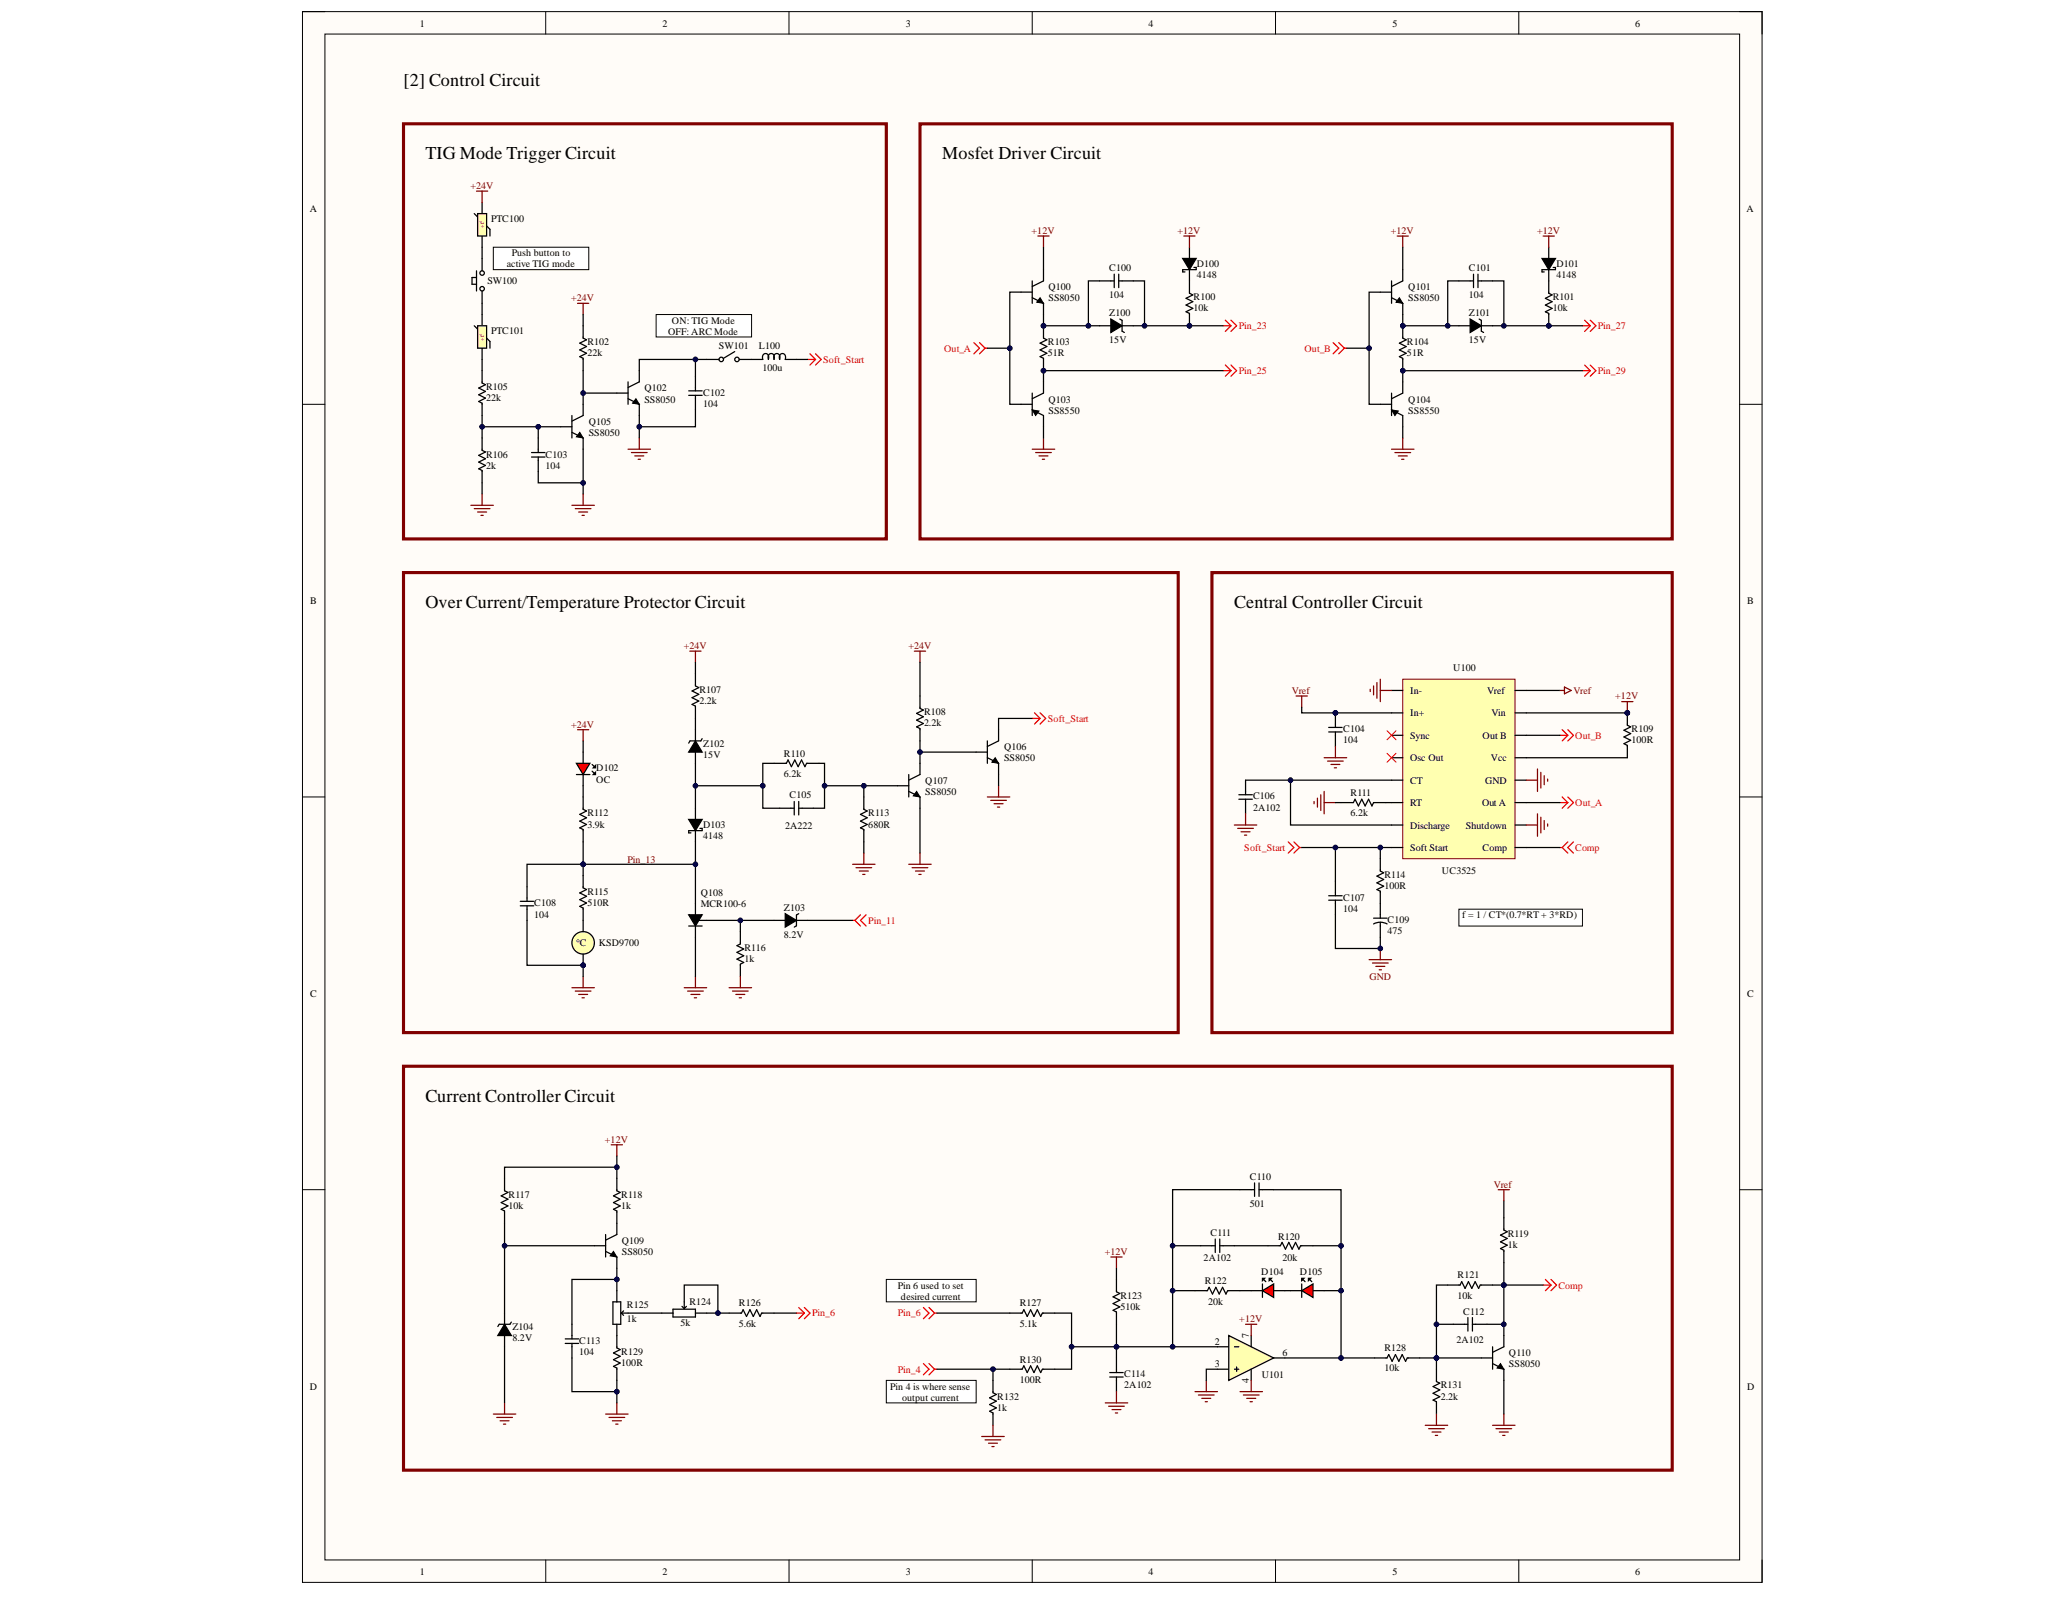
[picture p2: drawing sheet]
<svg xmlns="http://www.w3.org/2000/svg" width="279mm" height="216mm" viewBox="0 0 279 216" stroke-linecap="round" stroke-linejoin="round" font-family="sans-serif">
<defs><g id="words">
<g font-size="2.5">
<text x="54.5" y="11.7">[2] Control Circuit</text>
<text x="57.5" y="21.5">TIG Mode Trigger Circuit</text>
<text x="127.4" y="21.5">Mosfet Driver Circuit</text>
<text x="57.5" y="82.2">Over Current/Temperature Protector Circuit</text>
<text x="166.8" y="82.2">Central Controller Circuit</text>
<text x="57.5" y="149">Current Controller Circuit</text>
</g>
<g font-size="1.4">
<text x="56.7" y="3.6">1</text>
<text x="89.6" y="3.6">2</text>
<text x="122.4" y="3.6">3</text>
<text x="155.3" y="3.6">4</text>
<text x="188.2" y="3.6">5</text>
<text x="221" y="3.6">6</text>
<text x="41.9" y="28.6">A</text>
<text x="66.4" y="30">PTC100</text>
<text x="236.1" y="28.6">A</text>
<text x="69.2" y="34.6">Push button to</text>
<text x="65.9" y="38.4">SW100</text>
<text x="68.5" y="36.2">active TIG mode</text>
<text x="141.7" y="39.2">Q100</text>
<text x="141.7" y="40.7">SS8050</text>
<text x="149.9" y="36.7">C100</text>
<text x="149.9" y="40.3">104</text>
<text x="161.3" y="40.6">R100</text>
<text x="161.8" y="36.1">D100</text>
<text x="161.8" y="37.6">4148</text>
<text x="190.4" y="39.2">Q101</text>
<text x="190.4" y="40.7">SS8050</text>
<text x="198.6" y="36.7">C101</text>
<text x="198.6" y="40.3">104</text>
<text x="209.9" y="40.6">R101</text>
<text x="210.4" y="36.1">D101</text>
<text x="210.4" y="37.6">4148</text>
<text x="66.4" y="45.1">PTC101</text>
<text x="79.4" y="46.6">R102</text>
<text x="90.3" y="45.3">OFF: ARC Mode</text>
<text x="90.8" y="43.8">ON: TIG Mode</text>
<text x="97.2" y="47.1">SW101</text>
<text x="102.6" y="47.1">L100</text>
<text x="141.6" y="46.6">R103</text>
<text x="149.9" y="42.8">Z100</text>
<text x="149.9" y="46.4">15V</text>
<text x="161.3" y="42.1">10k</text>
<text x="190.2" y="46.6">R104</text>
<text x="198.6" y="42.8">Z101</text>
<text x="198.6" y="46.4">15V</text>
<text x="209.9" y="42.1">10k</text>
<text x="65.7" y="52.7">R105</text>
<text x="79.4" y="48.2">22k</text>
<text x="87.1" y="52.9">Q102</text>
<text x="95" y="53.5">C102</text>
<text x="103.1" y="50.2">100u</text>
<text x="141.6" y="48.2">51R</text>
<text x="190.2" y="48.2">51R</text>
<text x="65.7" y="54.2">22k</text>
<text x="79.6" y="57.5">Q105</text>
<text x="79.6" y="59">SS8050</text>
<text x="87.1" y="54.4">SS8050</text>
<text x="95" y="55">104</text>
<text x="141.7" y="54.4">Q103</text>
<text x="141.7" y="55.9">SS8550</text>
<text x="190.4" y="54.4">Q104</text>
<text x="190.4" y="55.9">SS8550</text>
<text x="65.7" y="61.9">R106</text>
<text x="65.7" y="63.4">2k</text>
<text x="73.7" y="61.9">C103</text>
<text x="73.7" y="63.4">104</text>
<text x="41.9" y="81.7">B</text>
<text x="236.2" y="81.7">B</text>
<text x="94.5" y="93.7">R107</text>
<text x="94.5" y="95.2">2.2k</text>
<text x="190.6" y="93.8">In-</text>
<text x="196.4" y="90.8">U100</text>
<text x="201" y="93.8">Vref</text>
<text x="95" y="101">Z102</text>
<text x="124.9" y="96.7">R108</text>
<text x="124.9" y="98.2">2.2k</text>
<text x="135.7" y="101.4">Q106</text>
<text x="181.6" y="99">C104</text>
<text x="181.6" y="100.5">104</text>
<text x="190.6" y="96.8">In+</text>
<text x="190.6" y="99.9">Sync</text>
<text x="200.4" y="99.9">Out B</text>
<text x="201.6" y="96.8">Vin</text>
<text x="220.5" y="99">R109</text>
<text x="220.5" y="100.5">100R</text>
<text x="80.6" y="104.3">D102</text>
<text x="80.6" y="105.8">OC</text>
<text x="95" y="102.5">15V</text>
<text x="106" y="102.3">R110</text>
<text x="106" y="105">6.2k</text>
<text x="106.7" y="107.9">C105</text>
<text x="125.1" y="106">Q107</text>
<text x="125.1" y="107.5">SS8050</text>
<text x="135.7" y="102.9">SS8050</text>
<text x="182.6" y="107.7">R111</text>
<text x="190.6" y="102.9">Osc Out</text>
<text x="190.6" y="106">CT</text>
<text x="200.8" y="106">GND</text>
<text x="201.5" y="102.9">Vcc</text>
<text x="79.4" y="110.4">R112</text>
<text x="79.4" y="111.9">3.9k</text>
<text x="95" y="111.9">D103</text>
<text x="95" y="113.4">4148</text>
<text x="106.1" y="112.1">2A222</text>
<text x="117.4" y="110.4">R113</text>
<text x="117.4" y="111.9">680R</text>
<text x="169.4" y="108.1">C106</text>
<text x="169.4" y="109.6">2A102</text>
<text x="182.6" y="110.4">6.2k</text>
<text x="190.6" y="109">RT</text>
<text x="190.6" y="112.1">Discharge</text>
<text x="198.1" y="112.1">Shutdown</text>
<text x="200.3" y="109">Out A</text>
<text x="187.1" y="118.7">R114</text>
<text x="190.6" y="115.1">Soft Start</text>
<text x="194.9" y="118.1">UC3525</text>
<text x="200.4" y="115.1">Comp</text>
<text x="72.2" y="122.5">C108</text>
<text x="72.2" y="124.1">104</text>
<text x="79.4" y="121">R115</text>
<text x="79.4" y="122.5">510R</text>
<text x="94.7" y="121.1">Q108</text>
<text x="94.7" y="122.6">MCR100-6</text>
<text x="106" y="123.1">Z103</text>
<text x="181.6" y="121.8">C107</text>
<text x="181.6" y="123.3">104</text>
<text x="187.1" y="120.3">100R</text>
<text x="187.6" y="124.7">C109</text>
<text x="197.6" y="124.1">f = 1 / CT*(0.7*RT + 3*RD)</text>
<text x="77.9" y="127.9">°C</text>
<text x="80.9" y="127.9">KSD9700</text>
<text x="100.6" y="128.5">R116</text>
<text x="100.6" y="130.1">1k</text>
<text x="106" y="126.8">8.2V</text>
<text x="187.6" y="126.3">475</text>
<text x="41.9" y="134.8">C</text>
<text x="236.2" y="134.8">C</text>
<text x="68.7" y="161.9">R117</text>
<text x="84" y="161.9">R118</text>
<text x="169" y="159.5">C110</text>
<text x="68.7" y="163.4">10k</text>
<text x="84" y="163.4">1k</text>
<text x="163.6" y="167.1">C111</text>
<text x="169" y="163.2">501</text>
<text x="172.8" y="167.6">R120</text>
<text x="203.8" y="167.2">R119</text>
<text x="84.1" y="168.2">Q109</text>
<text x="84.1" y="169.7">SS8050</text>
<text x="162.7" y="170.5">2A102</text>
<text x="162.9" y="173.6">R122</text>
<text x="170.5" y="172.4">D104</text>
<text x="173.4" y="170.5">20k</text>
<text x="175.7" y="172.4">D105</text>
<text x="197" y="172.8">R121</text>
<text x="203.8" y="168.8">1k</text>
<text x="69.3" y="179.8">Z104</text>
<text x="84.7" y="176.8">R125</text>
<text x="84.7" y="178.7">1k</text>
<text x="92" y="179.2">5k</text>
<text x="93.2" y="176.5">R124</text>
<text x="99.9" y="176.6">R126</text>
<text x="99.9" y="179.4">5.6k</text>
<text x="121.3" y="174.3">Pin 6 used to set</text>
<text x="121.8" y="175.8">desired current</text>
<text x="137.8" y="176.6">R127</text>
<text x="137.8" y="179.4">5.1k</text>
<text x="151.5" y="175.6">R123</text>
<text x="151.5" y="177.1">510k</text>
<text x="163.3" y="176.5">20k</text>
<text x="197" y="175.6">10k</text>
<text x="197.8" y="177.7">C112</text>
<text x="69.3" y="181.4">8.2V</text>
<text x="78.3" y="181.7">C113</text>
<text x="78.3" y="183.1">104</text>
<text x="84" y="183.1">R129</text>
<text x="84" y="184.7">100R</text>
<text x="137.8" y="184.2">R130</text>
<text x="164.2" y="181.8">2</text>
<text x="164.2" y="184.8">3</text>
<text x="173.4" y="183.3">6</text>
<text x="187.1" y="182.7">R128</text>
<text x="187.1" y="185.4">10k</text>
<text x="196.9" y="181.5">2A102</text>
<text x="204" y="183.3">Q110</text>
<text x="204" y="184.8">SS8050</text>
<text x="41.9" y="187.9">D</text>
<text x="120.3" y="187.9">Pin 4 is where sense</text>
<text x="121.9" y="189.4">output current</text>
<text x="134.8" y="189.2">R132</text>
<text x="134.8" y="190.7">1k</text>
<text x="137.8" y="186.9">100R</text>
<text x="152" y="186.2">C114</text>
<text x="152" y="187.7">2A102</text>
<text x="170.6" y="186.3">U101</text>
<text x="194.7" y="187.7">R131</text>
<text x="194.7" y="189.2">2.2k</text>
<text x="236.2" y="187.9">D</text>
<text x="56.7" y="212.9">1</text>
<text x="89.6" y="212.9">2</text>
<text x="122.4" y="212.9">3</text>
<text x="155.3" y="212.9">4</text>
<text x="188.2" y="212.9">5</text>
<text x="221" y="212.9">6</text>
</g>
<g font-size="1.4" fill="#800000">
<text x="63.6" y="25.6">+24V</text>
<text x="139.4" y="31.7">+12V</text>
<text x="159.1" y="31.7">+12V</text>
<text x="188" y="31.7">+12V</text>
<text x="207.8" y="31.7">+12V</text>
<text x="77.2" y="40.7">+24V</text>
<text x="92.4" y="87.8">+24V</text>
<text x="122.8" y="87.8">+24V</text>
<text x="174.6" y="93.8">Vref</text>
<text x="212.7" y="93.8">Vref</text>
<text x="218.3" y="94.6">+12V</text>
<text x="77.2" y="98.4">+24V</text>
<text x="84.8" y="116.6">Pin_13</text>
<text x="185.1" y="132.5">GND</text>
<text x="81.8" y="154.5">+12V</text>
<text x="201.9" y="160.6">Vref</text>
<text x="149.3" y="169.7">+12V</text>
<text x="167.5" y="178.7">+12V</text>
</g>
<g font-size="1.4" fill="#f00">
<text x="127.6" y="47.6">Out_A</text>
<text x="167.4" y="44.5">Pin_23</text>
<text x="176.3" y="47.6">Out_B</text>
<text x="216" y="44.5">Pin_27</text>
<text x="111.3" y="49.1">Soft_Start</text>
<text x="167.4" y="50.6">Pin_25</text>
<text x="216" y="50.6">Pin_29</text>
<text x="141.6" y="97.6">Soft_Start</text>
<text x="212.9" y="99.9">Out_B</text>
<text x="212.9" y="109">Out_A</text>
<text x="168.2" y="115.1">Soft_Start</text>
<text x="212.9" y="115.1">Comp</text>
<text x="117.4" y="124.9">Pin_11</text>
<text x="109.8" y="178">Pin_6</text>
<text x="121.3" y="178">Pin_6</text>
<text x="210.6" y="174.3">Comp</text>
<text x="121.3" y="185.6">Pin_4</text>
</g>
<g font-size="1.3">
<text x="168.8" y="180.8" transform="rotate(-90 168.8 180.8)">7</text>
<text x="168.8" y="186.9" transform="rotate(-90 168.8 186.9)">4</text>
</g>
<g font-size=".8" fill="#980000">
<text x="65.5" y="30.8" transform="rotate(-90 65.5 30.8)">+t°</text>
<text x="65.5" y="46" transform="rotate(-90 65.5 46)">+t°</text>
</g>
</g></defs>
<path d="M40.9 1.6h197.3v212.3h-197.3z" fill-rule="evenodd" fill="#fffcf8"/>
<path d="M40.9 1.6h197.3v212.3h-197.3z" fill="none" stroke="#000" stroke-width=".14"/>
<path d="M43.9 4.6h191.2v206.3h-191.2z" fill-rule="evenodd" fill="#fffcf8"/>
<g fill="none" stroke="#000" stroke-width=".14">
<path d="M40.9 1.6h3M43.9 4.6h191.2v206.3h-191.2zM73.8 1.6v3M106.6 1.6v3M139.5 1.6v3M172.4 1.6v3M205.3 1.6v3M235.1 1.6h3.1v3M40.9 54.7h3M235.1 54.7h3.1M40.9 107.7h3M235.1 107.7h3.1"/>
<path d="M40.9 160.8h3M235.1 160.8h3.1M73.8 210.9v3M106.7 210.9v3M139.5 210.9v3M172.4 210.9v3M205.3 210.9v3M238.2 210.9v3"/>
</g>
<path d="M189.6 91.8h15.2v24.3h-15.2z" fill-rule="evenodd" fill="#ffffb0"/>
<path d="M189.6 91.8h15.2v24.3h-15.2z" fill="none" stroke="#800000" stroke-width=".14"/>
<g fill="none" stroke="#000" stroke-width=".17">
<path d="M188.1 93.3h1.5M188.1 96.4h1.5M188.1 99.4h1.5M204.8 93.3h1.5M204.8 96.4h1.5M204.8 99.4h1.5M188.1 102.4h1.5M188.1 105.5h1.5M188.1 108.5h1.5M188.1 111.5h1.5M188.1 114.6h1.5M204.8 102.4h1.5"/>
<path d="M204.8 105.5h1.5M204.8 108.5h1.5M204.8 111.5h1.5M204.8 114.6h1.5"/>
</g>
<path d="M219.2 94.9h1.5M220 94.9v1.5" fill="none" stroke="#800000" stroke-width=".17"/>
<circle cx="220" cy="96.4" r=".3" fill="#000080"/>
<circle cx="220" cy="96.4" r=".3" fill="none" stroke="#000080" stroke-width=".14"/>
<circle cx="220" cy="96.4" r=".3" fill="#000080"/>
<circle cx="220" cy="96.4" r=".3" fill="none" stroke="#000080" stroke-width=".14"/>
<path d="M220 98l.4 .3-.9 .4 .9 .5-.9 .4 .9 .5-.9 .4 .5 .3M220 96.4v1.5" fill="none" stroke="#000" stroke-width=".17"/>
<circle cx="220" cy="96.4" r=".3" fill="#000080"/>
<circle cx="220" cy="96.4" r=".3" fill="none" stroke="#000080" stroke-width=".14"/>
<path d="M220 97.9v.1M186.6 116.1v1.7l.4 .2-.9 .4 .9 .5-.9 .5 .9 .4-.9 .5 .5 .2v3.6M220 100.8v1.6M185.7 124.9a1.91 1.91 0 0 1 1.8 0M185.7 124.1h1.8M186.6 124.7v2" fill="none" stroke="#000" stroke-width=".17"/>
<path d="M185.1 129.7h3M185.5 130.2h2.1M186 130.6h1.2M186.4 131.1h.3M186.6 128.2v1.5" fill="none" stroke="#800000" stroke-width=".17"/>
<circle cx="186.6" cy="128.2" r=".3" fill="#000080"/>
<circle cx="186.6" cy="128.2" r=".3" fill="none" stroke="#000080" stroke-width=".14"/>
<path d="M167.5 107.4h1.8M167.5 108h1.8M168.4 105.5v1.9M168.4 108v2M180.5 119.1v2M181.3 108.5h1.6l.3-.5 .4 1 .5-1 .4 1 .5-1 .4 1 .3-.5h1.6M179.6 121.7h1.8M179.6 121.1h1.8M180.5 121.7v2" fill="none" stroke="#000" stroke-width=".17"/>
<g fill="none" stroke="#f00" stroke-width=".17">
<path d="M210.9 99.4h1M211.2 98.6l.7 .8M211.9 99.4l-.7 .8M211.9 98.6l.8 .8-.8 .8M174.1 113.8l.8 .8-.8 .7M174.9 113.8l.8 .8M175.7 114.6l-.8 .7M175.7 114.6h.3M210.9 114.6h.3M210.9 108.5h1M211.2 107.7l.7 .8M211.2 114.6l.7 .7"/>
<path d="M211.9 108.5l-.7 .8M211.9 107.7l.8 .8-.8 .8M211.9 113.8l-.7 .8M212.7 113.8l-.8 .8 .8 .7"/>
</g>
<g fill="none" stroke="#800000" stroke-width=".17">
<path d="M185.2 93.2v.3M185.7 92.7v1.2M186.1 92.3v2.1M186.6 91.8v3.1M186.6 93.3h1.5M166.8 111.5h3.1M167.3 112h2.1M167.8 112.4h1.2M168.2 112.9h.3M168.4 110v1.5M177.6 108.4v.3M178.1 107.9v1.2"/>
<path d="M178.5 107.4v2.2M179 107v3M179 108.5h1.5M206.3 105.5h1.5M206.3 111.5h1.5M207.8 104v3M207.8 110v3.1M208.3 104.4v2.1M208.3 110.5v2.1M208.7 104.9v1.2M208.7 110.9v1.2M209.2 105.3v.3"/>
<path d="M209.2 111.4v.3"/>
</g>
<path d="M187.5 98.8l1.2 1.2M188.7 98.8l-1.2 1.2M187.5 101.8l1.2 1.2M188.7 101.8l-1.2 1.2" fill="none" stroke="#f00" stroke-width=".14"/>
<circle cx="180.5" cy="96.4" r=".3" fill="#000080"/>
<circle cx="180.5" cy="96.4" r=".3" fill="none" stroke="#000080" stroke-width=".14"/>
<path d="M180.5 96.4v1.5M180.5 99.4v1.5" fill="none" stroke="#000" stroke-width=".17"/>
<circle cx="180.5" cy="96.4" r=".3" fill="#000080"/>
<circle cx="180.5" cy="96.4" r=".3" fill="none" stroke="#000080" stroke-width=".14"/>
<path d="M186.6 39.5h1.5M188.1 38v3M189.6 36.5v1.5l-1.5 .7M186.6 54.7h1.5M188.1 40.2l1.5 .8v1.5M188.1 55.4l1.5 .8v1.5M188.1 53.1v3.1M189.6 51.6v1.5l-1.5 .8M179.6 98.3h1.8M179.6 99h1.8M180.5 97.9v.4M180.5 99v.4" fill="none" stroke="#000" stroke-width=".17"/>
<path d="M179 102.4h3M179.4 102.9h2.2M179.9 103.3h1.2M180.4 103.8h.3M180.5 100.9v1.5" fill="none" stroke="#800000" stroke-width=".17"/>
<path d="M188.1 55.4l.9 .2-.4 .6zM189.2 40.2l.4 .8-.9-.1z" fill="#000"/>
<path d="M188.1 55.4l.9 .2-.4 .6zM189.2 40.2l.4 .8-.9-.1z" fill="none" stroke="#000" stroke-width=".14"/>
<circle cx="189.6" cy="44" r=".3" fill="#000080"/>
<circle cx="189.6" cy="44" r=".3" fill="none" stroke="#000080" stroke-width=".14"/>
<circle cx="189.6" cy="50.1" r=".3" fill="#000080"/>
<circle cx="189.6" cy="50.1" r=".3" fill="none" stroke="#000080" stroke-width=".14"/>
<path d="M189.6 45.7l.5 .2-.9 .5 .9 .5-.9 .4 .9 .5-.9 .4 .4 .2M189.6 44v1.6" fill="none" stroke="#000" stroke-width=".17"/>
<circle cx="189.6" cy="44" r=".3" fill="#000080"/>
<circle cx="189.6" cy="44" r=".3" fill="none" stroke="#000080" stroke-width=".14"/>
<path d="M189.6 48.6v1.5" fill="none" stroke="#000" stroke-width=".17"/>
<circle cx="189.6" cy="50.1" r=".3" fill="#000080"/>
<circle cx="189.6" cy="50.1" r=".3" fill="none" stroke="#000080" stroke-width=".14"/>
<g fill="none" stroke="#000" stroke-width=".17">
<path d="M197.2 38h2M199.2 37.1v1.8M199.8 38h2M199.8 37.1v1.8M208.4 34.9h1.9l-1 1.6zM209.3 33.4v1.5M209.3 36.5v1.5M209.9 36.2h.4v.3h-1.9v.3h.3M189.6 45.6v.1M189.6 48.4v.2M197.2 44h1.5M198.7 43.1l1.5 .9-1.5 .9z"/>
<path d="M199.9 43.1l.3 .2v1.5l.3 .1M200.2 44h1.6"/>
</g>
<path d="M188.9 31.9h1.5M189.6 31.9v1.5M189.6 59.2v1.5M188.1 60.7h3M188.6 61.2h2.1M189 61.6h1.2M189.5 62.1h.3" fill="none" stroke="#800000" stroke-width=".17"/>
<path d="M180.2 46.3l.8 .8-.8 .7M181 46.3l.7 .8M181.7 47.1l-.7 .7M181.7 47.1h.3" fill="none" stroke="#f00" stroke-width=".17"/>
<path d="M208.4 34.9h1.9l-1 1.6zM198.7 43.1l1.5 .9-1.5 .9z" fill="#000"/>
<circle cx="209.3" cy="44" r=".3" fill="#000080"/>
<circle cx="209.3" cy="44" r=".3" fill="none" stroke="#000080" stroke-width=".14"/>
<path d="M209.3 39.6l.5 .3-.9 .4 .9 .5-.9 .4 .9 .5-.9 .4 .4 .3M209.3 38v1.5M209.3 42.5v1.5" fill="none" stroke="#000" stroke-width=".17"/>
<circle cx="209.3" cy="44" r=".3" fill="#000080"/>
<circle cx="209.3" cy="44" r=".3" fill="none" stroke="#000080" stroke-width=".14"/>
<path d="M138 39.5h1.5M139.5 38v3M141.1 36.5v1.5l-1.6 .7M209.3 39.5v.1M138 54.7h1.5M139.5 40.2l1.6 .8v1.5M139.5 55.4l1.6 .8v1.5M139.5 53.1v3.1M141.1 51.6v1.5l-1.6 .8M209.3 42.4v.1" fill="none" stroke="#000" stroke-width=".17"/>
<path d="M208.6 31.9h1.5M209.3 31.9v1.5" fill="none" stroke="#800000" stroke-width=".17"/>
<path d="M139.5 55.4l.9 .2-.4 .6zM140.6 40.2l.5 .8-1-.1z" fill="#000"/>
<path d="M139.5 55.4l.9 .2-.4 .6zM140.6 40.2l.5 .8-1-.1z" fill="none" stroke="#000" stroke-width=".14"/>
<circle cx="141" cy="44" r=".3" fill="#000080"/>
<circle cx="141" cy="44" r=".3" fill="none" stroke="#000080" stroke-width=".14"/>
<circle cx="141" cy="50.1" r=".3" fill="#000080"/>
<circle cx="141" cy="50.1" r=".3" fill="none" stroke="#000080" stroke-width=".14"/>
<path d="M141.1 45.7l.4 .2-.9 .5 .9 .4-.9 .5 .9 .5-.9 .4 .5 .2M141.1 44v1.6" fill="none" stroke="#000" stroke-width=".17"/>
<circle cx="141" cy="44" r=".3" fill="#000080"/>
<circle cx="141" cy="44" r=".3" fill="none" stroke="#000080" stroke-width=".14"/>
<path d="M141.1 48.6v1.5" fill="none" stroke="#000" stroke-width=".17"/>
<circle cx="141" cy="50.1" r=".3" fill="#000080"/>
<circle cx="141" cy="50.1" r=".3" fill="none" stroke="#000080" stroke-width=".14"/>
<g fill="none" stroke="#000" stroke-width=".17">
<path d="M148.6 38h2M150.6 37.1v1.8M151.2 38h2M151.2 37.1v1.8M159.9 34.9h1.8l-.9 1.6zM160.8 33.4v1.5M160.8 36.5v1.5M161.4 36.2h.3v.3h-1.8v.3h.3M141.1 45.6v.1M141.1 48.4v.2M148.6 44h1.6M150.2 43.1l1.5 .9-1.5 .9z"/>
<path d="M151.4 43.1l.3 .2v1.5l.3 .1M151.7 44h1.5"/>
</g>
<path d="M140.3 31.9h1.5M141.1 31.9v1.5M141.1 59.2v1.5M139.5 60.7h3.1M140 61.2h2.1M140.4 61.6h1.3M140.9 62.1h.3" fill="none" stroke="#800000" stroke-width=".17"/>
<path d="M131.6 46.3l.8 .8-.8 .7M132.4 46.3l.8 .8M133.2 47.1l-.8 .7M133.2 47.1h.3" fill="none" stroke="#f00" stroke-width=".17"/>
<path d="M159.9 34.9h1.8l-.9 1.6zM150.2 43.1l1.5 .9-1.5 .9z" fill="#000"/>
<circle cx="160.8" cy="44" r=".3" fill="#000080"/>
<circle cx="160.8" cy="44" r=".3" fill="none" stroke="#000080" stroke-width=".14"/>
<path d="M160.8 39.6l.4 .3-.9 .4 .9 .5-.9 .4 .9 .5-.9 .4 .5 .3M160.8 38v1.5M160.8 42.5v1.5" fill="none" stroke="#000" stroke-width=".17"/>
<circle cx="160.8" cy="44" r=".3" fill="#000080"/>
<circle cx="160.8" cy="44" r=".3" fill="none" stroke="#000080" stroke-width=".14"/>
<g fill="none" stroke="#000" stroke-width=".17">
<path d="M160.8 39.5v.1M160.8 42.4v.1M68.2 159.3v1.7l.5 .2-1 .5 1 .4-1 .5 1 .4-1 .5 .5 .2v1.7M83.4 159.3v1.7l.4 .2-.9 .5 .9 .4-.9 .5 .9 .4-.9 .5 .5 .2v3.2l-1.5 .8M68.2 179l.9 1.6h-1.8zM68.2 177.5v1.5M69.1 178.7l-.2 .3h-1.4l-.2 .3M77.3 179v2M80.3 168.4h1.6M81.9 169.2l1.5 .7v1.6M81.9 166.9v3M82.9 176h1v3h-1z"/>
<path d="M83.4 174.5v1.5M83.4 179v3.2l.4 .3-.9 .4 .9 .5-.9 .4 .9 .5-.9 .4 .5 .2v1.7M84 177.5h.9M84 177.5l.3 .3M84.3 177.2l-.3 .3M89.5 177.5h1.5M91 177h3v1h-3zM92.2 176.6l.3 .3M92.5 176v.9M92.8 176.6l-.3 .3M94 177.5h1.5M98.6 177.5h1.6l.3-.4 .4 .9 .5-.9 .4 .9 .5-.9 .4 .9 .3-.5h1.6"/>
<path d="M68.2 180.6v1.5M76.4 181h1.8M76.4 181.6h1.8M77.3 181.6v2M164.6 182.1h1.5M164.6 185.1h1.5M172.2 183.6h1.5"/>
</g>
<g fill="none" stroke="#800000" stroke-width=".17">
<path d="M160 31.9h1.5M160.8 31.9v1.5M82.6 154.8h1.5M83.4 154.8v1.5M66.7 191.2h3M67.1 191.6h2.2M67.6 192.1h1.2M68.1 192.5h.3M68.2 189.7v1.5M81.9 191.2h3M82.3 191.6h2.1M82.8 192.1h1.2"/>
<path d="M83.2 192.5h.3M83.4 189.7v1.5"/>
</g>
<path d="M82.9 169.2l.5 .7-.9-.1zM68.2 179l.9 1.6h-1.8z" fill="#000"/>
<path d="M82.9 169.2l.5 .7-.9-.1z" fill="none" stroke="#000" stroke-width=".14"/>
<path d="M166.1 180.6l6.1 3-6.1 3z" fill="#ffffb0"/>
<path d="M161.5 174.5h1.7l.2-.5 .5 .9 .4-.9 .5 .9 .5-.9 .4 .9 .2-.4h1.7M169.1 174.5h1.5M172.2 174.5h1.5M166.1 180.6l6.1 3-6.1 3zM166.9 182.1h.6M166.9 185.1h.6M167.2 184.8v.6M169.1 180.6v1.5M169.1 185.1v1.5" fill="none" stroke="#000" stroke-width=".17"/>
<path d="M168.4 179h1.5M169.1 179v1.6M167.6 188.1h3M168.1 188.6h2.1M168.5 189h1.2M169 189.5h.3M169.1 186.6v1.5" fill="none" stroke="#800000" stroke-width=".17"/>
<path d="M170.6 174.5l1.6-.9v1.8z" fill="#f00"/>
<path d="M170.6 174.5l1.6-.9v1.8zM170.6 172.8h.3l-.3 .3zM170.6 173.6v1.8M170.8 173l.3 .3M171.6 172.8h.3l-.3 .3zM171.7 173l.3 .3M174.4 174.5h1.6M177.5 174.5h1.5" fill="none" stroke="#000" stroke-width=".17"/>
<path d="M170.6 172.8h.3l-.3 .3zM171.6 172.8h.3l-.3 .3z" fill="#000"/>
<path d="M176 174.5l1.5-.9v1.8z" fill="#f00"/>
<g fill="none" stroke="#000" stroke-width=".17">
<path d="M94 91.1v1.6l.5 .3-1 .4 1 .5-1 .4 1 .5-1 .4 .5 .3v1.6M94 98.6v1.6M94.9 99.9l-.2 .3h-1.4l-.2 .3M124.4 94.1v1.7l.4 .2-.9 .4 .9 .5-.9 .5 .9 .4-.9 .5 .5 .2v1.7M135 98.6v1.6l-1.5 .7M78.8 101.7v1.5M78.8 104.7v1.5M93.1 110.8h1.8l-.9 1.5zM94 100.2l.9 1.5h-1.8zM94 101.7v1.5M94 109.3v1.5M94 112.3v1.5"/>
<path d="M94.6 112h.3v.3h-1.8v.3h.3M104.6 103.2h1.7l.2-.5 .5 .9 .4-.9 .5 .9 .4-.9 .5 .9 .2-.4h1.7M105.4 109.3h2M107.4 108.4v1.8M108 109.3h1.9M108 108.4v1.8M116.8 107.7v1.7l.4 .2-.9 .5 .9 .5-.9 .4 .9 .5-.9 .4 .5 .2v1.7M121.3 106.2h1.5M122.8 107l1.6 .7v1.6M122.8 104.7v3M124.4 103.2v1.5l-1.6 .8M131.9 101.7h1.6"/>
<path d="M133.5 102.4l1.5 .8v1.5M133.5 100.2v3M93.1 123.7h1.8l-.9 1.5zM93.1 125.2h1.8M94 122.2v1.5M94 125.2v1.5M94.5 124.4h1M100.1 125.9v1.7l-.5 .2 .9 .5-.9 .4 .9 .5-.9 .5 .9 .4-.4 .2v1.7M104.6 124.4h1.5M106.1 123.5l1.6 .9-1.6 .9zM107.7 124.4h1.5M108 123.5l-.3 .2v1.5l-.3 .1"/>
<path d="M169.6 159.9v1.8M170.2 159.9v1.8M136.5 177.5h1.7l.2-.4 .5 .9 .4-.9 .5 .9 .4-.9 .5 .9 .2-.5h1.7M150.9 173v1.6l.5 .3-.9 .4 .9 .5-.9 .4 .9 .5-.9 .4 .4 .3v1.6M162.3 168.4h2M164.3 167.5v1.8M164.9 168.4h1.9M164.9 167.5v1.8M167.6 160.8h2M170.2 160.8h2M171.4 168.4h1.7l.2-.4 .5 .9 .4-.9 .5 .9 .4-.9 .5 .9 .2-.5h1.7M176 174.5l1.5-.9v1.8z"/>
<path d="M176 172.8h.3l-.3 .3zM176 173.6v1.8M176.1 173l.3 .3M176.9 172.8h.3l-.3 .3zM177 173l.3 .3M195.7 173.7h1.7l.2-.4 .4 .9 .5-.9 .4 .9 .5-.9 .5 .9 .2-.5h1.7M196.5 179h1.9M198.4 178.1v1.8M199 179h2M199 178.1v1.8M203.3 164.6v1.7l.4 .2-.9 .5 .9 .4-.9 .5 .9 .4-.9 .5 .5 .2v1.7M134.2 186.6v1.7l.5 .2-.9 .5 .9 .4-.9 .5 .9 .4-.9 .5 .4 .2v1.7"/>
<path d="M136.5 185.1h1.7l.2-.4 .5 .9 .4-.9 .5 .9 .4-.9 .5 .9 .2-.5h1.7M150 186.2h1.8M150 185.6h1.8M150.9 183.6v2M150.9 186.2v1.9M185.8 183.6h1.7l.2-.5 .5 .9 .4-.9 .5 .9 .4-.9 .5 .9 .2-.4h1.7"/>
</g>
<path d="M93.1 110.8h1.8l-.9 1.5zM94 100.2l.9 1.5h-1.8zM123.9 107l.5 .7-1-.1zM134.5 102.4l.5 .8-.9-.2zM93.1 123.7h1.8l-.9 1.5zM106.1 123.5l1.6 .9-1.6 .9zM176 172.8h.3l-.3 .3zM176.9 172.8h.3l-.3 .3z" fill="#000"/>
<path d="M139.5 97.1h1.1M139.8 96.4l.8 .7M140.6 97.1l-.8 .8M140.6 96.4l.8 .7-.8 .8M208.6 173.7h1.1M208.9 173l.8 .7M209.7 173.7l-.8 .8M209.7 173l.7 .7-.7 .8" fill="none" stroke="#f00" stroke-width=".17"/>
<g fill="none" stroke="#800000" stroke-width=".17">
<path d="M78.1 98.6h1.5M78.8 98.6v1.6M93.2 88h1.6M94 88v1.5M123.6 88h1.5M124.4 88v1.5M115.2 116.8h3.1M115.7 117.3h2.1M116.2 117.8h1.2M116.6 118.2h.3M116.8 115.3v1.5M122.8 116.8h3.1"/>
<path d="M123.3 117.3h2.1M123.7 117.8h1.3M124.2 118.2h.3M124.4 115.3v1.5M133.5 107.7h3M133.9 108.2h2.1M134.4 108.7h1.2M134.8 109.1h.3M135 106.2v1.5M92.5 133.5h3M92.9 134h2.2M93.4 134.4h1.2"/>
<path d="M93.8 134.9h.4M94 132v1.5M98.6 133.5h3M99 134h2.1M99.5 134.4h1.2M99.9 134.9h.3M100.1 132v1.5M150.2 169.9h1.5M150.9 169.9v1.6M132.7 194.2h3M133.2 194.7h2.1M133.6 195.1h1.2"/>
<path d="M134.1 195.6h.3M134.2 192.7v1.5M149.4 189.7h3M149.9 190.1h2.1M150.3 190.6h1.2M150.8 191h.3M150.9 188.1v1.6M161.5 188.1h3.1M162 188.6h2.1M162.4 189h1.3M162.9 189.5h.3M163.1 186.6v1.5"/>
</g>
<path d="M123.9 107l.5 .7-1-.1zM134.5 102.4l.5 .8-.9-.2z" fill="none" stroke="#000" stroke-width=".14"/>
<path d="M77.9 103.2h1.8l-.9 1.5z" fill="#f00"/>
<path d="M77.9 103.2h1.8l-.9 1.5zM77.9 104.7h1.8M78.8 107.7v1.7l.5 .2-.9 .5 .9 .5-.9 .4 .9 .5-.9 .4 .4 .2v1.7M78.8 118.4v1.6l.5 .3-.9 .4 .9 .5-.9 .4 .9 .5-.9 .4 .4 .3v1.6M80 104.3l.3 .3M80 103.3l.3 .3M80.2 104.7l.3-.3v.3zM80.5 103.5v.3h-.3z" fill="none" stroke="#000" stroke-width=".17"/>
<path d="M80.2 104.7l.3-.3v.3zM80.5 103.5v.3h-.3z" fill="#000"/>
<circle cx="78.8" cy="130.5" r=".3" fill="#000080"/>
<circle cx="78.8" cy="130.5" r=".3" fill="none" stroke="#000080" stroke-width=".14"/>
<circle cx="78.8" cy="127.5" r="1.52" fill="#ffffb0"/>
<g fill="none" stroke="#000" stroke-width=".17">
<path d="M78.8 124.4v1.5M78.8 129v1.5"/>
<circle cx="78.8" cy="127.5" r="1.52"/>
</g>
<circle cx="78.8" cy="130.5" r=".3" fill="#000080"/>
<circle cx="78.8" cy="130.5" r=".3" fill="none" stroke="#000080" stroke-width=".14"/>
<g fill="none" stroke="#800000" stroke-width=".17">
<path d="M77.3 133.5h3M77.8 134h2.1M78.2 134.4h1.2M78.7 134.9h.3M78.8 132v1.5M192.7 192.7h3M193.1 193.1h2.1M193.6 193.6h1.2M194 194.1h.3M194.2 191.2v1.5M201.8 192.7h3M202.2 193.1h2.1"/>
<path d="M202.7 193.6h1.2M203.1 194.1h.3M203.3 191.2v1.5"/>
</g>
<path d="M64.1 28.9l2.1 2.1v.9M65.2 27.4v1.5M65.2 31.9v1.5M71.2 119.9v2M70.3 121.9h1.8M70.3 122.5h1.8M71.2 122.5v1.9M194.2 185.1v1.7l.4 .2-.9 .5 .9 .4-.9 .5 .9 .4-.9 .5 .5 .2v1.7M200.2 183.6h1.6M201.8 184.3l1.5 .8v1.5M201.8 182.1v3M203.3 180.6v1.5l-1.5 .7" fill="none" stroke="#000" stroke-width=".17"/>
<path d="M124.4 16.7h101.6v56.2h-101.6zM54.5 77.4h104.8v62.2h-104.8zM163.8 77.4h62.2v62.2h-62.2zM54.5 144.1h171.5v54.7h-171.5z" fill="none" stroke="#800000" stroke-width=".42"/>
<path d="M202.8 184.3l.5 .8-.9-.2z" fill="#000"/>
<path d="M202.8 184.3l.5 .8-.9-.2z" fill="none" stroke="#000" stroke-width=".14"/>
<path d="M64.6 28.9h1.2v3h-1.2z" fill-rule="evenodd" fill="#ffffb0"/>
<g fill="none" stroke="#000" stroke-width=".17">
<path d="M64.4 36.6v2.7M64.4 37.5h-.6v.9h.6M64.6 28.9h1.2v3h-1.2zM65.2 34.9v1.7M65.2 39.3v1.7M64.1 44l2.1 2.2v.9M65.2 42.5v1.5M65.2 47.1v1.5"/>
<circle cx="65.2" cy="39" r=".3"/>
<circle cx="65.2" cy="36.9" r=".3"/>
</g>
<path d="M64.6 44h1.2v3.1h-1.2z" fill-rule="evenodd" fill="#ffffb0"/>
<g fill="none" stroke="#000" stroke-width=".17">
<path d="M64.6 44h1.2v3.1h-1.2zM65.2 50.1v1.7l.4 .2-.9 .5 .9 .4-.9 .5 .9 .4-.9 .5 .5 .2v1.7M65.2 59.2v1.7l.4 .2-.9 .5 .9 .4-.9 .5 .9 .4-.9 .5 .5 .2v1.7M72.8 59.2v2M75.8 57.7h1.5M77.3 58.4l1.5 .8v1.5M77.3 56.2v3M78.8 44v1.7l.5 .2-.9 .5 .9 .4-.9 .5 .9 .5-.9 .4 .4 .2v1.7M78.8 54.7v1.5l-1.5 .7M83.4 53.1h1.5M84.9 53.9l1.5 .8v1.5M84.9 51.6v3.1"/>
<path d="M86.4 50.1v1.5l-1.5 .8M93.1 52.8h1.8M93.1 53.4h1.8M94 50.9v1.9M94 53.4v2M95.5 48.6h1.7M99.3 47.5l-1.5 .9M99.9 48.6h3.2a.49 .49 0 0 1 .1-.7 .49 .49 0 0 1 .6 0 .49 .49 0 0 1 .1 .7 .49 .49 0 0 1 0-.7 .49 .49 0 0 1 .7 0 .49 .49 0 0 1 0 .7 .49 .49 0 0 1 .1-.7 .49 .49 0 0 1 .6 0 .49 .49 0 0 1 .1 .7 .49 .49 0 0 1 0-.7 .49 .49 0 0 1 .7 0 .49 .49 0 0 1 0 .7h1.6M71.8 61.2h1.9M71.8 61.8h1.9M72.8 61.8v2"/>
<circle cx="97.5" cy="48.6" r=".3"/>
<circle cx="99.6" cy="48.6" r=".3"/>
</g>
<g fill="none" stroke="#800000" stroke-width=".17">
<path d="M64.4 25.8h1.5M65.2 25.8v1.6M78.1 41h1.5M78.8 41v1.5M86.4 59.2v1.5M63.6 68.3h3.1M64.1 68.8h2.1M64.6 69.2h1.2M65 69.7h.3M65.2 66.8v1.5M77.3 68.3h3M77.8 68.8h2.1"/>
<path d="M78.2 69.2h1.2M78.7 69.7h.3M78.8 66.8v1.5M84.9 60.7h3M85.4 61.2h2.1M85.8 61.6h1.2M86.3 62.1h.3"/>
</g>
<path d="M78.4 58.4l.4 .8-.9-.1zM86 53.9l.4 .8-.9-.2z" fill="#000"/>
<path d="M78.4 58.4l.4 .8-.9-.1zM86 53.9l.4 .8-.9-.2z" fill="none" stroke="#000" stroke-width=".14"/>
<path d="M109.2 48.6h1M109.5 47.8l.7 .8M110.2 48.6l-.7 .7M110.2 47.8l.8 .8-.8 .7" fill="none" stroke="#f00" stroke-width=".17"/>
<path d="M197.2 122.9h16.7v2.3h-16.7z" fill-rule="evenodd" fill="#fff"/>
<path d="M197.2 122.9h16.7v2.3h-16.7z" fill="none" stroke="#000" stroke-width=".14"/>
<path d="M66.7 33.4h12.9v3.1h-12.9z" fill-rule="evenodd" fill="#fff"/>
<path d="M66.7 33.4h12.9v3.1h-12.9z" fill="none" stroke="#000" stroke-width=".14"/>
<path d="M88.7 42.5h12.9v3.1h-12.9z" fill-rule="evenodd" fill="#fff"/>
<path d="M88.7 42.5h12.9v3.1h-12.9z" fill="none" stroke="#000" stroke-width=".14"/>
<path d="M54.5 16.7h65.3v56.2h-65.3z" fill="none" stroke="#800000" stroke-width=".42"/>
<path d="M107.7 177.5h1M108 176.8l.7 .7M108.7 177.5l-.7 .8M108.7 176.8l.8 .7-.8 .8M124.8 176.8l.8 .7-.8 .8M125.6 176.8l.7 .7M126.3 177.5h.3M126.3 177.5l-.7 .8" fill="none" stroke="#f00" stroke-width=".17"/>
<path d="M119.8 173h12.1v3h-12.1z" fill-rule="evenodd" fill="#fff"/>
<path d="M119.8 173h12.1v3h-12.1z" fill="none" stroke="#000" stroke-width=".14"/>
<path d="M119.8 186.6h12.1v3.1h-12.1z" fill-rule="evenodd" fill="#fff"/>
<path d="M119.8 186.6h12.1v3.1h-12.1z" fill="none" stroke="#000" stroke-width=".14"/>
<g fill="none" stroke="#f00" stroke-width=".17">
<path d="M165.3 44h1.1M165.3 50.1h1.1M165.6 43.3l.8 .7M165.6 49.3l.8 .8M166.4 44l-.8 .8M166.4 43.3l.8 .7-.8 .8M166.4 50.1l-.8 .8M166.4 49.3l.8 .8-.8 .8M213.9 44h1.1M213.9 50.1h1.1M214.2 43.3l.8 .7M214.2 49.4l.8 .7"/>
<path d="M215 44l-.8 .8M215 43.3l.7 .7-.7 .8M215 50.1l-.8 .8M215 49.4l.7 .7-.7 .8M115.2 124.4h.4M115.6 124.4l.7 .8M116.3 123.7l-.7 .7M117.1 123.7l-.8 .7 .8 .8M124.8 184.3l.8 .8-.8 .8M125.6 184.3l.7 .8M126.3 185.1l-.7 .8M126.3 185.1h.3"/>
</g>
<path d="M206.3 93.3h4.6M188.1 114.6h-1.5v1.5" fill="none" stroke="#000" stroke-width=".17"/>
<circle cx="186.6" cy="114.6" r=".3" fill="#000080"/>
<circle cx="186.6" cy="114.6" r=".3" fill="none" stroke="#000080" stroke-width=".14"/>
<path d="M206.3 99.4h4.6M187.3 108.5h.8M188.1 105.5h-13.7v6h13.7M206.3 108.5h4.6M206.3 114.6h4.6" fill="none" stroke="#000" stroke-width=".17"/>
<circle cx="174.4" cy="105.5" r=".31" fill="#000080"/>
<circle cx="174.4" cy="105.5" r=".31" fill="none" stroke="#000080" stroke-width=".14"/>
<path d="M168.4 105.5h6" fill="none" stroke="#000" stroke-width=".17"/>
<circle cx="174.4" cy="105.5" r=".31" fill="#000080"/>
<circle cx="174.4" cy="105.5" r=".31" fill="none" stroke="#000080" stroke-width=".14"/>
<path d="M180.5 108.5h.8M180.5 114.6v4.5" fill="none" stroke="#000" stroke-width=".17"/>
<circle cx="180.5" cy="114.6" r=".3" fill="#000080"/>
<circle cx="180.5" cy="114.6" r=".3" fill="none" stroke="#000080" stroke-width=".14"/>
<path d="M189.6 33.4v3.1M182 47.1h3.1" fill="none" stroke="#000" stroke-width=".17"/>
<circle cx="185.1" cy="47.1" r=".3" fill="#000080"/>
<circle cx="185.1" cy="47.1" r=".3" fill="none" stroke="#000080" stroke-width=".14"/>
<path d="M201.8 38h1.5v6h-1.5M189.6 57.7v1.5" fill="none" stroke="#000" stroke-width=".17"/>
<circle cx="203.3" cy="44" r=".3" fill="#000080"/>
<circle cx="203.3" cy="44" r=".3" fill="none" stroke="#000080" stroke-width=".14"/>
<path d="M197.2 38h-1.5v6h1.5" fill="none" stroke="#000" stroke-width=".17"/>
<circle cx="195.7" cy="44" r=".3" fill="#000080"/>
<circle cx="195.7" cy="44" r=".3" fill="none" stroke="#000080" stroke-width=".14"/>
<path d="M189.6 42.5v1.5h6.1" fill="none" stroke="#000" stroke-width=".17"/>
<circle cx="195.7" cy="44" r=".3" fill="#000080"/>
<circle cx="195.7" cy="44" r=".3" fill="none" stroke="#000080" stroke-width=".14"/>
<circle cx="189.6" cy="44" r=".3" fill="#000080"/>
<circle cx="189.6" cy="44" r=".3" fill="none" stroke="#000080" stroke-width=".14"/>
<path d="M203.3 44h10.6" fill="none" stroke="#000" stroke-width=".17"/>
<circle cx="203.3" cy="44" r=".3" fill="#000080"/>
<circle cx="203.3" cy="44" r=".3" fill="none" stroke="#000080" stroke-width=".14"/>
<circle cx="209.3" cy="44" r=".3" fill="#000080"/>
<circle cx="209.3" cy="44" r=".3" fill="none" stroke="#000080" stroke-width=".14"/>
<path d="M213.9 50.1h-24.3v1.5" fill="none" stroke="#000" stroke-width=".17"/>
<circle cx="189.6" cy="50.1" r=".3" fill="#000080"/>
<circle cx="189.6" cy="50.1" r=".3" fill="none" stroke="#000080" stroke-width=".14"/>
<path d="M141.1 33.4v3.1M133.5 47.1h3" fill="none" stroke="#000" stroke-width=".17"/>
<circle cx="136.5" cy="47.1" r=".3" fill="#000080"/>
<circle cx="136.5" cy="47.1" r=".3" fill="none" stroke="#000080" stroke-width=".14"/>
<path d="M153.2 38h1.5v6h-1.5M141.1 57.7v1.5" fill="none" stroke="#000" stroke-width=".17"/>
<circle cx="154.7" cy="44" r=".3" fill="#000080"/>
<circle cx="154.7" cy="44" r=".3" fill="none" stroke="#000080" stroke-width=".14"/>
<path d="M148.6 38h-1.5v6h1.5" fill="none" stroke="#000" stroke-width=".17"/>
<circle cx="147.1" cy="44" r=".3" fill="#000080"/>
<circle cx="147.1" cy="44" r=".3" fill="none" stroke="#000080" stroke-width=".14"/>
<path d="M141.1 42.5v1.5h6" fill="none" stroke="#000" stroke-width=".17"/>
<circle cx="147.1" cy="44" r=".3" fill="#000080"/>
<circle cx="147.1" cy="44" r=".3" fill="none" stroke="#000080" stroke-width=".14"/>
<circle cx="141" cy="44" r=".3" fill="#000080"/>
<circle cx="141" cy="44" r=".3" fill="none" stroke="#000080" stroke-width=".14"/>
<path d="M154.7 44h10.6" fill="none" stroke="#000" stroke-width=".17"/>
<circle cx="154.7" cy="44" r=".3" fill="#000080"/>
<circle cx="154.7" cy="44" r=".3" fill="none" stroke="#000080" stroke-width=".14"/>
<circle cx="160.8" cy="44" r=".3" fill="#000080"/>
<circle cx="160.8" cy="44" r=".3" fill="none" stroke="#000080" stroke-width=".14"/>
<path d="M165.3 50.1h-24.2v1.5" fill="none" stroke="#000" stroke-width=".17"/>
<circle cx="141" cy="50.1" r=".3" fill="#000080"/>
<circle cx="141" cy="50.1" r=".3" fill="none" stroke="#000080" stroke-width=".14"/>
<path d="M83.4 157.8v1.5" fill="none" stroke="#000" stroke-width=".17"/>
<circle cx="83.4" cy="157.8" r=".3" fill="#000080"/>
<circle cx="83.4" cy="157.8" r=".3" fill="none" stroke="#000080" stroke-width=".14"/>
<path d="M83.4 156.3v1.5h-15.2v1.5" fill="none" stroke="#000" stroke-width=".17"/>
<circle cx="83.4" cy="157.8" r=".3" fill="#000080"/>
<circle cx="83.4" cy="157.8" r=".3" fill="none" stroke="#000080" stroke-width=".14"/>
<path d="M83.4 171.5v1.5h-6.1v6" fill="none" stroke="#000" stroke-width=".17"/>
<circle cx="83.4" cy="173" r=".31" fill="#000080"/>
<circle cx="83.4" cy="173" r=".31" fill="none" stroke="#000080" stroke-width=".14"/>
<path d="M77.3 183.6v4.5h6.1" fill="none" stroke="#000" stroke-width=".17"/>
<circle cx="83.4" cy="188.1" r=".31" fill="#000080"/>
<circle cx="83.4" cy="188.1" r=".31" fill="none" stroke="#000080" stroke-width=".14"/>
<path d="M83.4 173v1.5" fill="none" stroke="#000" stroke-width=".17"/>
<circle cx="83.4" cy="173" r=".31" fill="#000080"/>
<circle cx="83.4" cy="173" r=".31" fill="none" stroke="#000080" stroke-width=".14"/>
<path d="M68.2 165.4v3h12.1M68.2 182.1v7.6" fill="none" stroke="#000" stroke-width=".17"/>
<circle cx="68.2" cy="168.4" r=".3" fill="#000080"/>
<circle cx="68.2" cy="168.4" r=".3" fill="none" stroke="#000080" stroke-width=".14"/>
<path d="M68.2 168.4v9.1" fill="none" stroke="#000" stroke-width=".17"/>
<circle cx="68.2" cy="168.4" r=".3" fill="#000080"/>
<circle cx="68.2" cy="168.4" r=".3" fill="none" stroke="#000080" stroke-width=".14"/>
<path d="M84.9 177.5h4.6M167.6 174.5h1.5M173.7 174.5h.7M179 174.5h2.3v9.1h-7.6" fill="none" stroke="#000" stroke-width=".17"/>
<circle cx="181.3" cy="183.6" r=".31" fill="#000080"/>
<circle cx="181.3" cy="183.6" r=".31" fill="none" stroke="#000080" stroke-width=".14"/>
<circle cx="181.3" cy="174.5" r=".3" fill="#000080"/>
<circle cx="181.3" cy="174.5" r=".3" fill="none" stroke="#000080" stroke-width=".14"/>
<path d="M162.3 168.4h-3.8v6.1" fill="none" stroke="#000" stroke-width=".17"/>
<circle cx="158.5" cy="168.4" r=".3" fill="#000080"/>
<circle cx="158.5" cy="168.4" r=".3" fill="none" stroke="#000080" stroke-width=".14"/>
<circle cx="158.5" cy="174.5" r=".3" fill="#000080"/>
<circle cx="158.5" cy="174.5" r=".3" fill="none" stroke="#000080" stroke-width=".14"/>
<path d="M166.8 168.4h4.6M177.5 168.4h3.8v6.1" fill="none" stroke="#000" stroke-width=".17"/>
<circle cx="181.3" cy="168.4" r=".3" fill="#000080"/>
<circle cx="181.3" cy="168.4" r=".3" fill="none" stroke="#000080" stroke-width=".14"/>
<circle cx="181.3" cy="174.5" r=".3" fill="#000080"/>
<circle cx="181.3" cy="174.5" r=".3" fill="none" stroke="#000080" stroke-width=".14"/>
<path d="M167.6 160.8h-9.1v7.6" fill="none" stroke="#000" stroke-width=".17"/>
<circle cx="158.5" cy="168.4" r=".3" fill="#000080"/>
<circle cx="158.5" cy="168.4" r=".3" fill="none" stroke="#000080" stroke-width=".14"/>
<path d="M172.2 160.8h9.1v7.6" fill="none" stroke="#000" stroke-width=".17"/>
<circle cx="181.3" cy="168.4" r=".3" fill="#000080"/>
<circle cx="181.3" cy="168.4" r=".3" fill="none" stroke="#000080" stroke-width=".14"/>
<path d="M181.3 183.6h4.5" fill="none" stroke="#000" stroke-width=".17"/>
<circle cx="181.3" cy="183.6" r=".31" fill="#000080"/>
<circle cx="181.3" cy="183.6" r=".31" fill="none" stroke="#000080" stroke-width=".14"/>
<path d="M203.3 170.7v3" fill="none" stroke="#000" stroke-width=".17"/>
<circle cx="203.3" cy="173.7" r=".3" fill="#000080"/>
<circle cx="203.3" cy="173.7" r=".3" fill="none" stroke="#000080" stroke-width=".14"/>
<path d="M161.5 174.5h-3v7.6h6.1M164.6 185.1h-1.5v1.5" fill="none" stroke="#000" stroke-width=".17"/>
<circle cx="158.5" cy="174.5" r=".3" fill="#000080"/>
<circle cx="158.5" cy="174.5" r=".3" fill="none" stroke="#000080" stroke-width=".14"/>
<circle cx="158.5" cy="182.1" r=".3" fill="#000080"/>
<circle cx="158.5" cy="182.1" r=".3" fill="none" stroke="#000080" stroke-width=".14"/>
<path d="M150.9 182.1h7.6" fill="none" stroke="#000" stroke-width=".17"/>
<circle cx="158.5" cy="182.1" r=".3" fill="#000080"/>
<circle cx="158.5" cy="182.1" r=".3" fill="none" stroke="#000080" stroke-width=".14"/>
<circle cx="150.9" cy="182.1" r=".3" fill="#000080"/>
<circle cx="150.9" cy="182.1" r=".3" fill="none" stroke="#000080" stroke-width=".14"/>
<path d="M142.6 177.5h2.2v4.6h6.1M150.9 171.5v1.5" fill="none" stroke="#000" stroke-width=".17"/>
<circle cx="144.8" cy="182.1" r=".3" fill="#000080"/>
<circle cx="144.8" cy="182.1" r=".3" fill="none" stroke="#000080" stroke-width=".14"/>
<circle cx="150.9" cy="182.1" r=".3" fill="#000080"/>
<circle cx="150.9" cy="182.1" r=".3" fill="none" stroke="#000080" stroke-width=".14"/>
<path d="M144.8 182.1v3h-2.2" fill="none" stroke="#000" stroke-width=".17"/>
<circle cx="144.8" cy="182.1" r=".3" fill="#000080"/>
<circle cx="144.8" cy="182.1" r=".3" fill="none" stroke="#000080" stroke-width=".14"/>
<path d="M136.5 185.1h-2.3v1.5" fill="none" stroke="#000" stroke-width=".17"/>
<circle cx="134.2" cy="185.1" r=".3" fill="#000080"/>
<circle cx="134.2" cy="185.1" r=".3" fill="none" stroke="#000080" stroke-width=".14"/>
<path d="M94 89.5v1.6M94 97.1v1.5M104.6 103.2h-1.5v3h-9.1M94 126.7v5.3" fill="none" stroke="#000" stroke-width=".17"/>
<circle cx="94" cy="106.2" r=".3" fill="#000080"/>
<circle cx="94" cy="106.2" r=".3" fill="none" stroke="#000080" stroke-width=".14"/>
<circle cx="103.1" cy="106.2" r=".3" fill="#000080"/>
<circle cx="103.1" cy="106.2" r=".3" fill="none" stroke="#000080" stroke-width=".14"/>
<path d="M103.1 106.2v3.1h2.3" fill="none" stroke="#000" stroke-width=".17"/>
<circle cx="103.1" cy="106.2" r=".3" fill="#000080"/>
<circle cx="103.1" cy="106.2" r=".3" fill="none" stroke="#000080" stroke-width=".14"/>
<path d="M124.4 89.5v4.6M116.8 113.8v1.5M124.4 109.3v6M124.4 101.7h7.5" fill="none" stroke="#000" stroke-width=".17"/>
<circle cx="124.4" cy="101.7" r=".3" fill="#000080"/>
<circle cx="124.4" cy="101.7" r=".3" fill="none" stroke="#000080" stroke-width=".14"/>
<path d="M139.5 97.1h-4.5v1.5M78.8 100.2v1.5M78.8 106.2v1.5M135 104.7v1.5M71.2 124.4v6.1h7.6v1.5M109.2 124.4h6" fill="none" stroke="#000" stroke-width=".17"/>
<circle cx="78.8" cy="130.5" r=".3" fill="#000080"/>
<circle cx="78.8" cy="130.5" r=".3" fill="none" stroke="#000080" stroke-width=".14"/>
<path d="M78.8 116.8h-7.6v3.1" fill="none" stroke="#000" stroke-width=".17"/>
<circle cx="78.8" cy="116.8" r=".3" fill="#000080"/>
<circle cx="78.8" cy="116.8" r=".3" fill="none" stroke="#000080" stroke-width=".14"/>
<path d="M121.3 106.2h-4.5v1.5" fill="none" stroke="#000" stroke-width=".17"/>
<circle cx="116.8" cy="106.2" r=".3" fill="#000080"/>
<circle cx="116.8" cy="106.2" r=".3" fill="none" stroke="#000080" stroke-width=".14"/>
<path d="M111.5 106.2h5.3" fill="none" stroke="#000" stroke-width=".17"/>
<circle cx="111.5" cy="106.2" r=".3" fill="#000080"/>
<circle cx="111.5" cy="106.2" r=".3" fill="none" stroke="#000080" stroke-width=".14"/>
<circle cx="116.8" cy="106.2" r=".3" fill="#000080"/>
<circle cx="116.8" cy="106.2" r=".3" fill="none" stroke="#000080" stroke-width=".14"/>
<path d="M194.2 183.6h6" fill="none" stroke="#000" stroke-width=".17"/>
<circle cx="194.2" cy="183.6" r=".31" fill="#000080"/>
<circle cx="194.2" cy="183.6" r=".31" fill="none" stroke="#000080" stroke-width=".14"/>
<path d="M206.3 96.4h13.7M203.3 186.6v4.6" fill="none" stroke="#000" stroke-width=".17"/>
<circle cx="220" cy="96.4" r=".3" fill="#000080"/>
<circle cx="220" cy="96.4" r=".3" fill="none" stroke="#000080" stroke-width=".14"/>
<path d="M206.3 102.4h13.7M191.9 183.6h2.3" fill="none" stroke="#000" stroke-width=".17"/>
<circle cx="194.2" cy="183.6" r=".31" fill="#000080"/>
<circle cx="194.2" cy="183.6" r=".31" fill="none" stroke="#000080" stroke-width=".14"/>
<path d="M203.3 173.7h5.3" fill="none" stroke="#000" stroke-width=".17"/>
<circle cx="203.3" cy="173.7" r=".3" fill="#000080"/>
<circle cx="203.3" cy="173.7" r=".3" fill="none" stroke="#000080" stroke-width=".14"/>
<path d="M201.8 173.7h1.5" fill="none" stroke="#000" stroke-width=".17"/>
<circle cx="203.3" cy="173.7" r=".3" fill="#000080"/>
<circle cx="203.3" cy="173.7" r=".3" fill="none" stroke="#000080" stroke-width=".14"/>
<path d="M194.2 179h2.3" fill="none" stroke="#000" stroke-width=".17"/>
<circle cx="194.2" cy="179" r=".3" fill="#000080"/>
<circle cx="194.2" cy="179" r=".3" fill="none" stroke="#000080" stroke-width=".14"/>
<path d="M201 179h2.3" fill="none" stroke="#000" stroke-width=".17"/>
<circle cx="203.3" cy="179" r=".3" fill="#000080"/>
<circle cx="203.3" cy="179" r=".3" fill="none" stroke="#000080" stroke-width=".14"/>
<path d="M65.2 33.4v1.5M65.2 41v1.5M65.2 48.6v1.5M65.2 56.2v1.5M203.3 162.3v2.3" fill="none" stroke="#000" stroke-width=".17"/>
<circle cx="65.2" cy="57.7" r=".3" fill="#000080"/>
<circle cx="65.2" cy="57.7" r=".3" fill="none" stroke="#000080" stroke-width=".14"/>
<path d="M78.8 53.1h4.6" fill="none" stroke="#000" stroke-width=".17"/>
<circle cx="78.8" cy="53.1" r=".3" fill="#000080"/>
<circle cx="78.8" cy="53.1" r=".3" fill="none" stroke="#000080" stroke-width=".14"/>
<path d="M72.8 57.7v1.5" fill="none" stroke="#000" stroke-width=".17"/>
<circle cx="72.8" cy="57.7" r=".3" fill="#000080"/>
<circle cx="72.8" cy="57.7" r=".3" fill="none" stroke="#000080" stroke-width=".14"/>
<path d="M94 55.4v2.3h-7.6" fill="none" stroke="#000" stroke-width=".17"/>
<circle cx="86.4" cy="57.7" r=".3" fill="#000080"/>
<circle cx="86.4" cy="57.7" r=".3" fill="none" stroke="#000080" stroke-width=".14"/>
<path d="M65.2 65.3v1.5M72.8 63.8v1.5h6" fill="none" stroke="#000" stroke-width=".17"/>
<circle cx="78.8" cy="65.3" r=".3" fill="#000080"/>
<circle cx="78.8" cy="65.3" r=".3" fill="none" stroke="#000080" stroke-width=".14"/>
<path d="M78.8 42.5v1.5M180.5 123.7v4.5h6.1v-1.5" fill="none" stroke="#000" stroke-width=".17"/>
<circle cx="186.6" cy="128.2" r=".3" fill="#000080"/>
<circle cx="186.6" cy="128.2" r=".3" fill="none" stroke="#000080" stroke-width=".14"/>
<path d="M92.5 176v-2.3h4.5v3.8" fill="none" stroke="#000" stroke-width=".17"/>
<circle cx="97" cy="177.5" r=".3" fill="#000080"/>
<circle cx="97" cy="177.5" r=".3" fill="none" stroke="#000080" stroke-width=".14"/>
<path d="M75.8 57.7h-10.6v1.5M104.6 177.5h3.1M126.6 177.5h9.9" fill="none" stroke="#000" stroke-width=".17"/>
<circle cx="65.2" cy="57.7" r=".3" fill="#000080"/>
<circle cx="65.2" cy="57.7" r=".3" fill="none" stroke="#000080" stroke-width=".14"/>
<circle cx="72.8" cy="57.7" r=".3" fill="#000080"/>
<circle cx="72.8" cy="57.7" r=".3" fill="none" stroke="#000080" stroke-width=".14"/>
<path d="M138 39.5h-1.5v15.2h1.5" fill="none" stroke="#000" stroke-width=".17"/>
<circle cx="136.5" cy="47.1" r=".3" fill="#000080"/>
<circle cx="136.5" cy="47.1" r=".3" fill="none" stroke="#000080" stroke-width=".14"/>
<path d="M176 114.6h10.6" fill="none" stroke="#000" stroke-width=".17"/>
<circle cx="186.6" cy="114.6" r=".3" fill="#000080"/>
<circle cx="186.6" cy="114.6" r=".3" fill="none" stroke="#000080" stroke-width=".14"/>
<circle cx="180.5" cy="114.6" r=".3" fill="#000080"/>
<circle cx="180.5" cy="114.6" r=".3" fill="none" stroke="#000080" stroke-width=".14"/>
<path d="M195.7 173.7h-1.5v11.4" fill="none" stroke="#000" stroke-width=".17"/>
<circle cx="194.2" cy="183.6" r=".31" fill="#000080"/>
<circle cx="194.2" cy="183.6" r=".31" fill="none" stroke="#000080" stroke-width=".14"/>
<circle cx="194.2" cy="179" r=".3" fill="#000080"/>
<circle cx="194.2" cy="179" r=".3" fill="none" stroke="#000080" stroke-width=".14"/>
<path d="M78.8 60.7v6.1" fill="none" stroke="#000" stroke-width=".17"/>
<circle cx="78.8" cy="65.3" r=".3" fill="#000080"/>
<circle cx="78.8" cy="65.3" r=".3" fill="none" stroke="#000080" stroke-width=".14"/>
<path d="M78.8 50.1v4.6" fill="none" stroke="#000" stroke-width=".17"/>
<circle cx="78.8" cy="53.1" r=".3" fill="#000080"/>
<circle cx="78.8" cy="53.1" r=".3" fill="none" stroke="#000080" stroke-width=".14"/>
<path d="M150.9 179v4.6" fill="none" stroke="#000" stroke-width=".17"/>
<circle cx="150.9" cy="182.1" r=".3" fill="#000080"/>
<circle cx="150.9" cy="182.1" r=".3" fill="none" stroke="#000080" stroke-width=".14"/>
<path d="M203.3 173.7v6.9" fill="none" stroke="#000" stroke-width=".17"/>
<circle cx="203.3" cy="179" r=".3" fill="#000080"/>
<circle cx="203.3" cy="179" r=".3" fill="none" stroke="#000080" stroke-width=".14"/>
<circle cx="203.3" cy="173.7" r=".3" fill="#000080"/>
<circle cx="203.3" cy="173.7" r=".3" fill="none" stroke="#000080" stroke-width=".14"/>
<path d="M186.6 39.5h-1.5v15.2h1.5" fill="none" stroke="#000" stroke-width=".17"/>
<circle cx="185.1" cy="47.1" r=".3" fill="#000080"/>
<circle cx="185.1" cy="47.1" r=".3" fill="none" stroke="#000080" stroke-width=".14"/>
<path d="M86.4 56.2v3M107.7 48.6h1.5" fill="none" stroke="#000" stroke-width=".17"/>
<circle cx="86.4" cy="57.7" r=".3" fill="#000080"/>
<circle cx="86.4" cy="57.7" r=".3" fill="none" stroke="#000080" stroke-width=".14"/>
<path d="M95.5 48.6h-9.1v1.5" fill="none" stroke="#000" stroke-width=".17"/>
<circle cx="94" cy="48.6" r=".3" fill="#000080"/>
<circle cx="94" cy="48.6" r=".3" fill="none" stroke="#000080" stroke-width=".14"/>
<path d="M94 48.6v2.3" fill="none" stroke="#000" stroke-width=".17"/>
<circle cx="94" cy="48.6" r=".3" fill="#000080"/>
<circle cx="94" cy="48.6" r=".3" fill="none" stroke="#000080" stroke-width=".14"/>
<path d="M126.6 185.1h7.6" fill="none" stroke="#000" stroke-width=".17"/>
<circle cx="134.2" cy="185.1" r=".3" fill="#000080"/>
<circle cx="134.2" cy="185.1" r=".3" fill="none" stroke="#000080" stroke-width=".14"/>
<path d="M100.1 124.4v1.5" fill="none" stroke="#000" stroke-width=".17"/>
<circle cx="100.1" cy="124.4" r=".3" fill="#000080"/>
<circle cx="100.1" cy="124.4" r=".3" fill="none" stroke="#000080" stroke-width=".14"/>
<path d="M78.8 116.8h15.2" fill="none" stroke="#000" stroke-width=".17"/>
<circle cx="78.8" cy="116.8" r=".3" fill="#000080"/>
<circle cx="78.8" cy="116.8" r=".3" fill="none" stroke="#000080" stroke-width=".14"/>
<circle cx="94" cy="116.8" r=".3" fill="#000080"/>
<circle cx="94" cy="116.8" r=".3" fill="none" stroke="#000080" stroke-width=".14"/>
<path d="M95.5 177.5h3.1" fill="none" stroke="#000" stroke-width=".17"/>
<circle cx="97" cy="177.5" r=".3" fill="#000080"/>
<circle cx="97" cy="177.5" r=".3" fill="none" stroke="#000080" stroke-width=".14"/>
<path d="M83.4 186.6v3.1" fill="none" stroke="#000" stroke-width=".17"/>
<circle cx="83.4" cy="188.1" r=".31" fill="#000080"/>
<circle cx="83.4" cy="188.1" r=".31" fill="none" stroke="#000080" stroke-width=".14"/>
<path d="M95.5 124.4h9.1" fill="none" stroke="#000" stroke-width=".17"/>
<circle cx="100.1" cy="124.4" r=".3" fill="#000080"/>
<circle cx="100.1" cy="124.4" r=".3" fill="none" stroke="#000080" stroke-width=".14"/>
<path d="M110.7 103.2h.8v6.1h-1.6" fill="none" stroke="#000" stroke-width=".17"/>
<circle cx="111.5" cy="106.2" r=".3" fill="#000080"/>
<circle cx="111.5" cy="106.2" r=".3" fill="none" stroke="#000080" stroke-width=".14"/>
<path d="M78.8 113.8v4.6" fill="none" stroke="#000" stroke-width=".17"/>
<circle cx="78.8" cy="116.8" r=".3" fill="#000080"/>
<circle cx="78.8" cy="116.8" r=".3" fill="none" stroke="#000080" stroke-width=".14"/>
<path d="M94 113.8v8.4" fill="none" stroke="#000" stroke-width=".17"/>
<circle cx="94" cy="116.8" r=".3" fill="#000080"/>
<circle cx="94" cy="116.8" r=".3" fill="none" stroke="#000080" stroke-width=".14"/>
<path d="M94 103.2v6.1" fill="none" stroke="#000" stroke-width=".17"/>
<circle cx="94" cy="106.2" r=".3" fill="#000080"/>
<circle cx="94" cy="106.2" r=".3" fill="none" stroke="#000080" stroke-width=".14"/>
<path d="M124.4 100.2v3" fill="none" stroke="#000" stroke-width=".17"/>
<circle cx="124.4" cy="101.7" r=".3" fill="#000080"/>
<circle cx="124.4" cy="101.7" r=".3" fill="none" stroke="#000080" stroke-width=".14"/>
<path d="M175.2 94.1h1.5M176 94.1v1.5M210.9 93.3h.6M211.5 92.9l.9 .4-.9 .5z" fill="none" stroke="#800000" stroke-width=".17"/>
<path d="M176 95.6v.8h12.1" fill="none" stroke="#000" stroke-width=".17"/>
<circle cx="180.5" cy="96.4" r=".3" fill="#000080"/>
<circle cx="180.5" cy="96.4" r=".3" fill="none" stroke="#000080" stroke-width=".14"/>
<path d="M202.5 160.8h1.5M203.3 160.8v1.5" fill="none" stroke="#800000" stroke-width=".17"/>
<use href="#words"/>
</svg>
